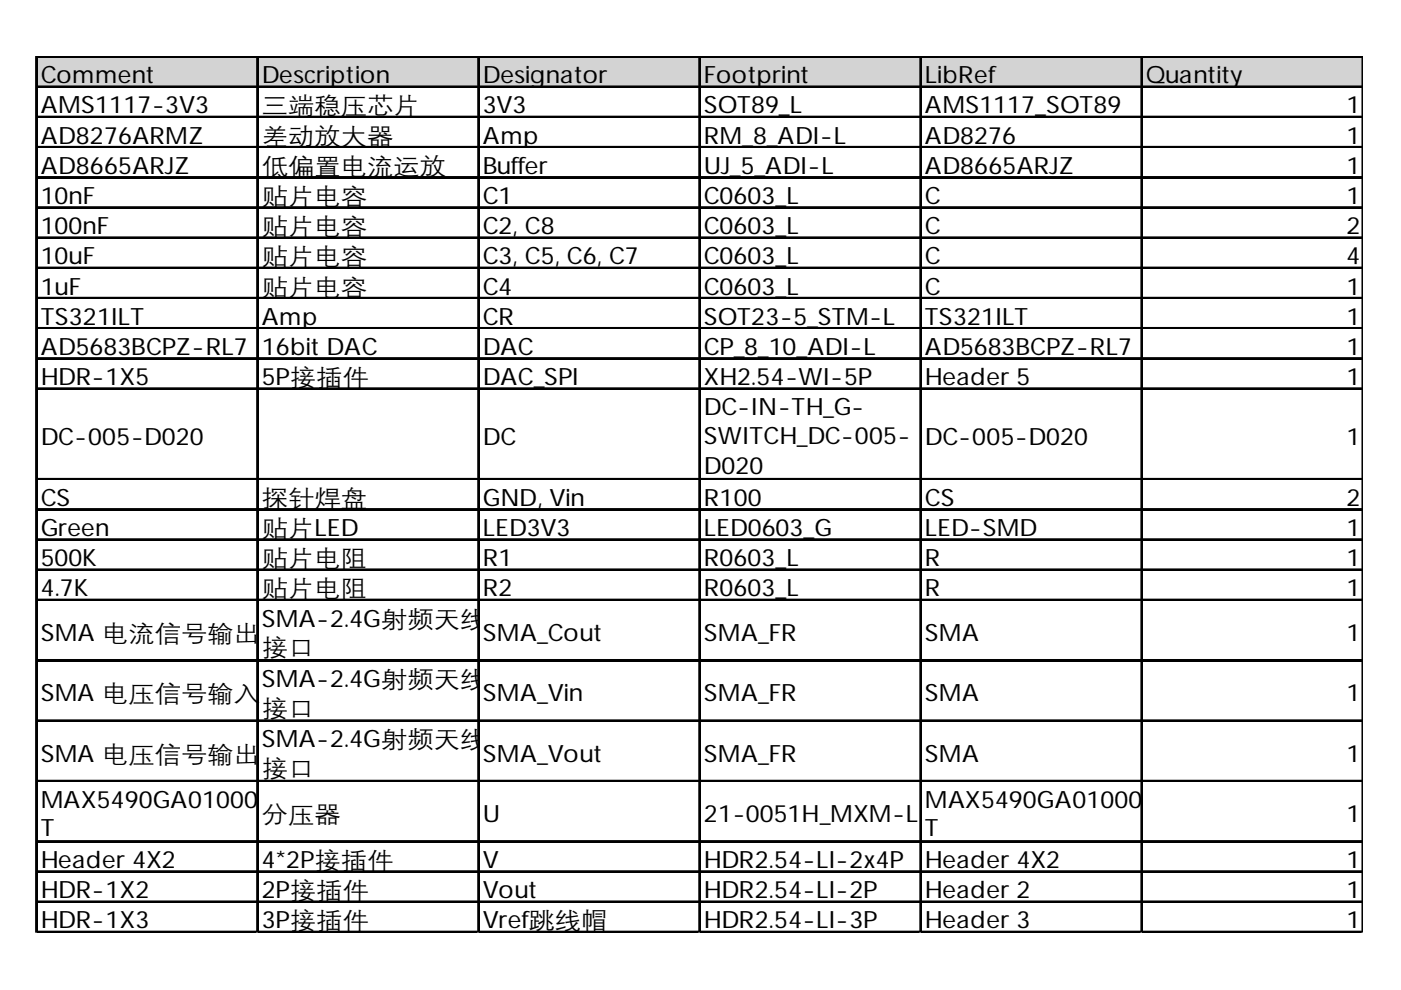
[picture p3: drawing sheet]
<svg xmlns="http://www.w3.org/2000/svg" width="297mm" height="210mm" viewBox="0 0 297 210" stroke-linecap="round" stroke-linejoin="round" font-family="sans-serif">
<defs><g id="words">
<g font-size="5.1">
<text x="8.6" y="17.7">Comment</text>
<text x="55.5" y="17.7">Description</text>
<text x="102.4" y="17.7">Designator</text>
<text x="149.2" y="17.7">Footprint</text>
<text x="196.1" y="17.7">LibRef</text>
<text x="243" y="17.7">Quantity</text>
<text x="8.6" y="24.1">AMS1117-3V3</text>
<text x="55.5" y="24.1">三端稳压芯片</text>
<text x="102.4" y="24.1">3V3</text>
<text x="149.2" y="24.1">SOT89_L</text>
<text x="196.1" y="24.1">AMS1117_SOT89</text>
<text x="285.5" y="24.1">1</text>
<text x="8.6" y="30.5">AD8276ARMZ</text>
<text x="55.5" y="30.5">差动放大器</text>
<text x="102.4" y="30.5">Amp</text>
<text x="149.2" y="30.5">RM_8_ADI-L</text>
<text x="196.1" y="30.5">AD8276</text>
<text x="285.5" y="30.5">1</text>
<text x="8.6" y="36.9">AD8665ARJZ</text>
<text x="55.5" y="36.9">低偏置电流运放</text>
<text x="102.4" y="36.9">Buffer</text>
<text x="149.2" y="36.9">UJ_5_ADI-L</text>
<text x="196.1" y="36.9">AD8665ARJZ</text>
<text x="285.5" y="36.9">1</text>
<text x="8.6" y="43.3">10nF</text>
<text x="55.5" y="43.3">贴片电容</text>
<text x="102.4" y="43.3">C1</text>
<text x="149.2" y="43.3">C0603_L</text>
<text x="196.1" y="43.3">C</text>
<text x="285.5" y="43.3">1</text>
<text x="8.6" y="49.7">100nF</text>
<text x="55.5" y="49.7">贴片电容</text>
<text x="102.4" y="49.7">C2, C8</text>
<text x="149.2" y="49.7">C0603_L</text>
<text x="196.1" y="49.7">C</text>
<text x="285.5" y="49.7">2</text>
<text x="8.6" y="56.1">10uF</text>
<text x="55.5" y="56.1">贴片电容</text>
<text x="102.4" y="56.1">C3, C5, C6, C7</text>
<text x="149.2" y="56.1">C0603_L</text>
<text x="196.1" y="56.1">C</text>
<text x="285.5" y="56.1">4</text>
<text x="8.6" y="62.5">1uF</text>
<text x="55.5" y="62.5">贴片电容</text>
<text x="102.4" y="62.5">C4</text>
<text x="149.2" y="62.5">C0603_L</text>
<text x="196.1" y="62.5">C</text>
<text x="285.5" y="62.5">1</text>
<text x="8.6" y="68.9">TS321ILT</text>
<text x="55.5" y="68.9">Amp</text>
<text x="102.4" y="68.9">CR</text>
<text x="149.2" y="68.9">SOT23-5_STM-L</text>
<text x="196.1" y="68.9">TS321ILT</text>
<text x="285.5" y="68.9">1</text>
<text x="8.6" y="75.3">AD5683BCPZ-RL7</text>
<text x="55.5" y="75.3">16bit DAC</text>
<text x="102.4" y="75.3">DAC</text>
<text x="149.2" y="75.3">CP_8_10_ADI-L</text>
<text x="196.1" y="75.3">AD5683BCPZ-RL7</text>
<text x="285.5" y="75.3">1</text>
<text x="8.6" y="81.7">HDR-1X5</text>
<text x="55.5" y="81.7">5P接插件</text>
<text x="102.4" y="81.7">DAC_SPI</text>
<text x="149.2" y="81.7">XH2.54-WI-5P</text>
<text x="196.1" y="81.7">Header 5</text>
<text x="285.5" y="81.7">1</text>
<text x="149.2" y="88.1">DC-IN-TH_G-</text>
<text x="8.6" y="94.5">DC-005-D020</text>
<text x="102.4" y="94.5">DC</text>
<text x="149.2" y="94.1">SWITCH_DC-005-</text>
<text x="196.1" y="94.5">DC-005-D020</text>
<text x="285.5" y="94.5">1</text>
<text x="149.2" y="100.5">D020</text>
<text x="8.6" y="107.3">CS</text>
<text x="55.5" y="107.3">探针焊盘</text>
<text x="102.4" y="107.3">GND, Vin</text>
<text x="149.2" y="107.3">R100</text>
<text x="196.1" y="107.3">CS</text>
<text x="285.5" y="107.3">2</text>
<text x="8.6" y="113.7">Green</text>
<text x="55.5" y="113.7">贴片LED</text>
<text x="102.4" y="113.7">LED3V3</text>
<text x="149.2" y="113.7">LED0603_G</text>
<text x="196.1" y="113.7">LED-SMD</text>
<text x="285.5" y="113.7">1</text>
<text x="8.6" y="120.1">500K</text>
<text x="55.5" y="120.1">贴片电阻</text>
<text x="102.4" y="120.1">R1</text>
<text x="149.2" y="120.1">R0603_L</text>
<text x="196.1" y="120.1">R</text>
<text x="285.5" y="120.1">1</text>
<text x="8.6" y="126.5">4.7K</text>
<text x="55.5" y="126.5">贴片电阻</text>
<text x="102.4" y="126.5">R2</text>
<text x="149.2" y="126.5">R0603_L</text>
<text x="196.1" y="126.5">R</text>
<text x="285.5" y="126.5">1</text>
<text x="8.6" y="135.9">SMA 电流信号输出</text>
<text x="55.5" y="132.9">SMA-2.4G射频天线</text>
<text x="102.4" y="135.9">SMA_Cout</text>
<text x="149.2" y="135.9">SMA_FR</text>
<text x="196.1" y="135.9">SMA</text>
<text x="285.5" y="135.9">1</text>
<text x="55.5" y="138.9">接口</text>
<text x="8.6" y="148.7">SMA 电压信号输入</text>
<text x="55.5" y="145.7">SMA-2.4G射频天线</text>
<text x="102.4" y="148.7">SMA_Vin</text>
<text x="149.2" y="148.7">SMA_FR</text>
<text x="196.1" y="148.7">SMA</text>
<text x="285.5" y="148.7">1</text>
<text x="55.5" y="151.7">接口</text>
<text x="8.6" y="161.5">SMA 电压信号输出</text>
<text x="55.5" y="158.5">SMA-2.4G射频天线</text>
<text x="102.4" y="161.5">SMA_Vout</text>
<text x="149.2" y="161.5">SMA_FR</text>
<text x="196.1" y="161.5">SMA</text>
<text x="285.5" y="161.5">1</text>
<text x="55.5" y="164.5">接口</text>
<text x="8.6" y="171.3">MAX5490GA01000+</text>
<text x="196.1" y="171.3">MAX5490GA01000+</text>
<text x="8.6" y="177.3">T</text>
<text x="55.5" y="174.3">分压器</text>
<text x="102.4" y="174.3">U</text>
<text x="149.2" y="174.3">21-0051H_MXM-L</text>
<text x="196.1" y="177.3">T</text>
<text x="285.5" y="174.3">1</text>
<text x="8.6" y="184.1">Header 4X2</text>
<text x="55.5" y="184.1">4*2P接插件</text>
<text x="102.4" y="184.1">V</text>
<text x="149.2" y="184.1">HDR2.54-LI-2x4P</text>
<text x="196.1" y="184.1">Header 4X2</text>
<text x="285.5" y="184.1">1</text>
<text x="8.6" y="190.5">HDR-1X2</text>
<text x="55.5" y="190.5">2P接插件</text>
<text x="102.4" y="190.5">Vout</text>
<text x="149.2" y="190.5">HDR2.54-LI-2P</text>
<text x="196.1" y="190.5">Header 2</text>
<text x="285.5" y="190.5">1</text>
<text x="8.6" y="196.9">HDR-1X3</text>
<text x="55.5" y="196.9">3P接插件</text>
<text x="102.4" y="196.9">Vref跳线帽</text>
<text x="149.2" y="196.9">HDR2.54-LI-3P</text>
<text x="196.1" y="196.9">Header 3</text>
<text x="285.5" y="196.9">1</text>
</g>
</g></defs>
<path d="M7.9 12.2h281.1v6.4h-281.1z" fill="#d3d3d3"/>
<g fill="none" stroke="#000" stroke-width=".32">
<path d="M7.6 11.9v185.9M8 11.9h281M8 18.3h281M54.5 12.2v185.6M101.4 12.2v185.6M148.2 12.2v185.6M195.1 12.2v185.6M242 12.2v185.6M288.8 12.2v185.6M8 24.7h281M8 31.1h281M8 37.5h281"/>
<path d="M8 43.9h281M8 50.3h281M8 56.7h281M8 63.1h281M8 69.5h281M8 75.9h281M8 82.3h281M8 101.5h281M8 107.9h281M8 114.3h281M8 120.7h281M8 127.1h281"/>
<path d="M8 139.9h281M8 152.7h281M8 165.5h281M8 178.3h281M8 184.7h281M8 191.1h281M8 197.5h281"/>
</g>
<g fill="none" stroke="#000" stroke-width=".34">
<path d="M7.8 11.9v185.9M8 12h281M8 18.4h281M54.7 12.2v185.6M101.5 12.2v185.6M148.4 12.2v185.6M195.3 12.2v185.6M242.1 12.2v185.6M8 24.8h281M8 31.2h281M8 37.6h281M8 44h281"/>
<path d="M8 50.4h281M8 56.8h281M8 63.2h281M8 69.6h281M8 76h281M8 82.4h281M8 101.6h281M8 108h281M8 114.4h281M8 120.8h281M8 127.2h281M8 140h281"/>
<path d="M8 152.8h281M8 165.6h281M8 178.4h281M8 184.8h281M8 191.2h281M8 197.6h281"/>
</g>
<path d="M288.9 12.2v185.6" fill="none" stroke="#000" stroke-width=".21"/>
<path d="M7.6 197.8v.1" fill="none" stroke="#d4d4d4" stroke-width=".32"/>
<path d="M7.6 197.8l.4 .1z" fill="#d4d4d4"/>
<path d="M54.5 197.8v.1" fill="none" stroke="#d4d4d4" stroke-width=".32"/>
<path d="M54.5 197.8l.3 .1z" fill="#d4d4d4"/>
<path d="M101.4 197.8v.1" fill="none" stroke="#d4d4d4" stroke-width=".32"/>
<path d="M101.4 197.8l.3 .1z" fill="#d4d4d4"/>
<path d="M148.2 197.8v.1" fill="none" stroke="#d4d4d4" stroke-width=".32"/>
<path d="M148.2 197.8l.4 .1z" fill="#d4d4d4"/>
<path d="M195.1 197.8v.1" fill="none" stroke="#d4d4d4" stroke-width=".32"/>
<path d="M195.1 197.8l.3 .1z" fill="#d4d4d4"/>
<path d="M242 197.8v.1" fill="none" stroke="#d4d4d4" stroke-width=".32"/>
<path d="M242 197.8l.3 .1z" fill="#d4d4d4"/>
<path d="M288.8 197.8v.1" fill="none" stroke="#d4d4d4" stroke-width=".32"/>
<path d="M288.8 197.8l.2 .1z" fill="#d4d4d4"/>
<use href="#words"/>
</svg>
